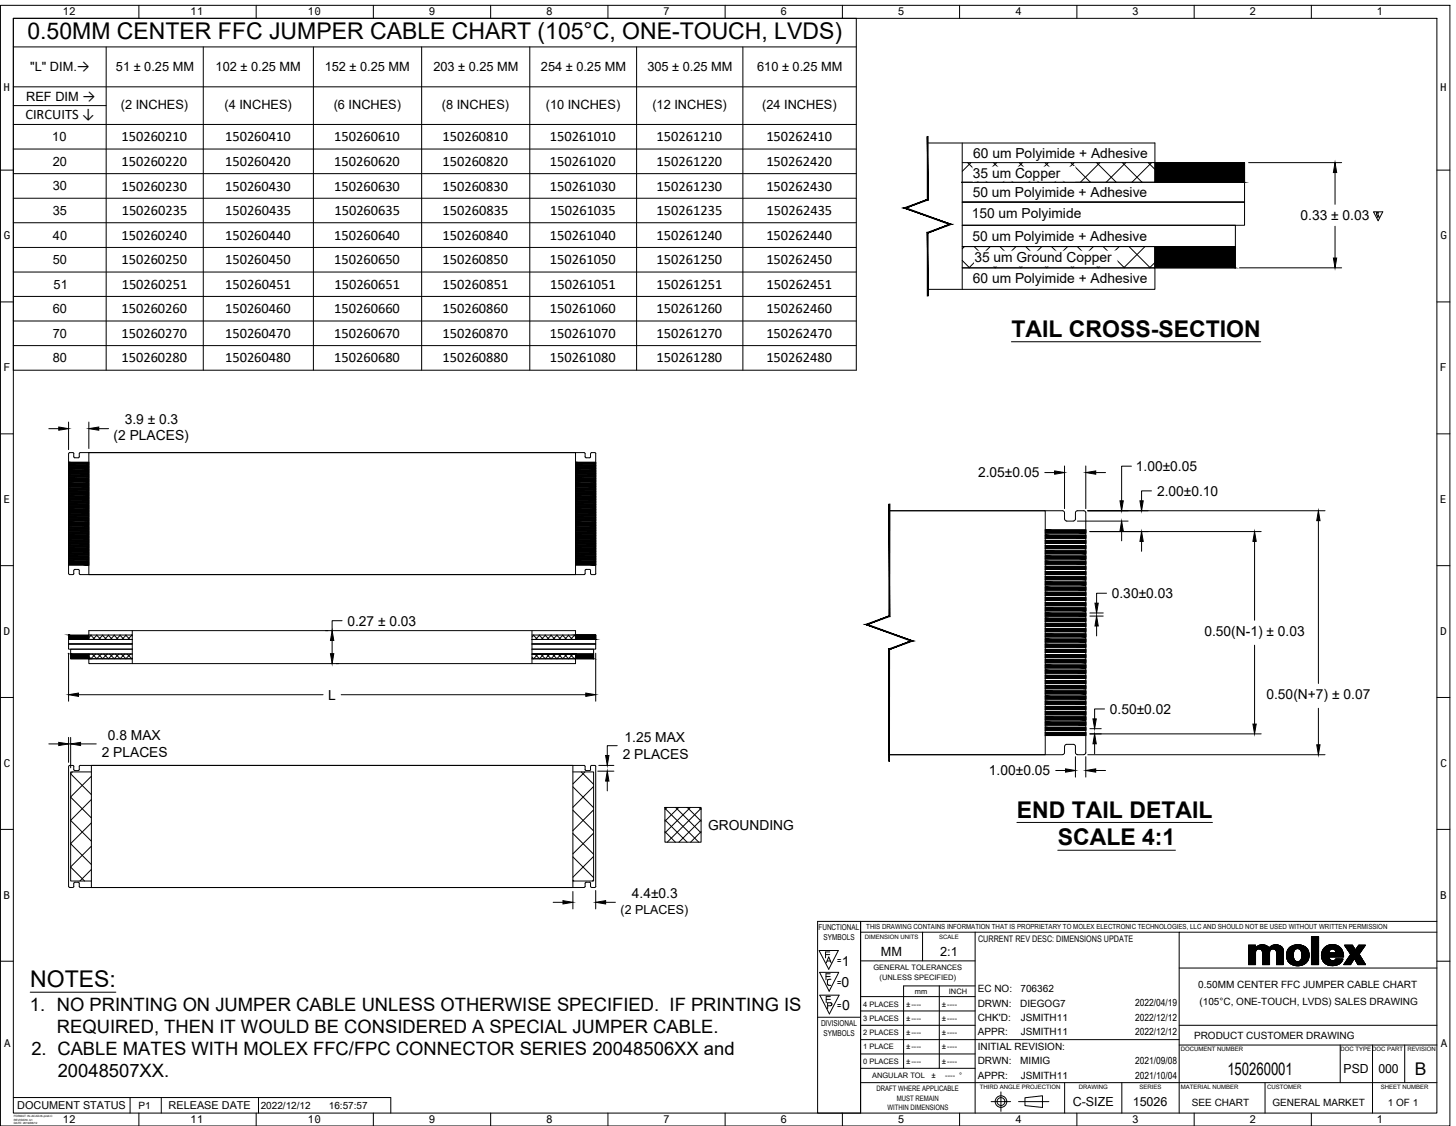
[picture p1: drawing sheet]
<svg xmlns="http://www.w3.org/2000/svg" width="559mm" height="432mm" viewBox="0 0 559 432" stroke-linecap="round" stroke-linejoin="round" font-family="sans-serif">
<defs><g id="words">
<g font-size="8.8">
<text x="10.5" y="14.8">0.50MM CENTER FFC JUMPER CABLE CHART (105°C, ONE-TOUCH, LVDS)</text>
<text x="388.4" y="129.3">TAIL CROSS-SECTION</text>
<text x="390.5" y="313.8">END TAIL DETAIL</text>
<text x="406.2" y="324.4">SCALE 4:1</text>
<text x="11.6" y="378.9">NOTES:</text>
</g>
<g font-size="7.1">
<text x="11.5" y="387.9">1. NO PRINTING ON JUMPER CABLE UNLESS OTHERWISE SPECIFIED. IF PRINTING IS</text>
<text x="21.8" y="396.4">REQUIRED, THEN IT WOULD BE CONSIDERED A SPECIAL JUMPER CABLE.</text>
<text x="12.1" y="404.9">2. CABLE MATES WITH MOLEX FFC/FPC CONNECTOR SERIES 20048506XX and</text>
<text x="22.2" y="413.4">20048507XX.</text>
</g>
<g font-size="6.7">
<text x="471.3" y="412.5">150260001</text>
<text x="543.3" y="412.5">B</text>
</g>
<g font-size="5.5">
<text x="9.7" y="45.9">CIRCUITS ↓</text>
<text x="46.7" y="54.2">150260210</text>
<text x="86.4" y="54.2">150260410</text>
<text x="128.4" y="54.2">150260610</text>
<text x="169.9" y="54.2">150260810</text>
<text x="211.2" y="54.2">150261010</text>
<text x="252.1" y="54.2">150261210</text>
<text x="294.3" y="54.2">150262410</text>
<text x="46.7" y="63.7">150260220</text>
<text x="86.4" y="63.7">150260420</text>
<text x="128.4" y="63.7">150260620</text>
<text x="169.9" y="63.7">150260820</text>
<text x="211.2" y="63.7">150261020</text>
<text x="252.1" y="63.7">150261220</text>
<text x="294.3" y="63.7">150262420</text>
<text x="46.7" y="73.1">150260230</text>
<text x="86.4" y="73.1">150260430</text>
<text x="128.4" y="73.1">150260630</text>
<text x="169.9" y="73.1">150260830</text>
<text x="211.2" y="73.1">150261030</text>
<text x="252.1" y="73.1">150261230</text>
<text x="294.3" y="73.1">150262430</text>
<text x="46.7" y="82.6">150260235</text>
<text x="86.5" y="82.6">150260435</text>
<text x="128.4" y="82.6">150260635</text>
<text x="170" y="82.6">150260835</text>
<text x="211.3" y="82.6">150261035</text>
<text x="252.2" y="82.6">150261235</text>
<text x="294.4" y="82.6">150262435</text>
<text x="46.7" y="92">150260240</text>
<text x="86.4" y="92">150260440</text>
<text x="128.4" y="92">150260640</text>
<text x="169.9" y="92">150260840</text>
<text x="211.2" y="92">150261040</text>
<text x="252.1" y="92">150261240</text>
<text x="294.3" y="92">150262440</text>
<text x="46.7" y="101.4">150260250</text>
<text x="86.4" y="101.4">150260450</text>
<text x="128.4" y="101.4">150260650</text>
<text x="169.9" y="101.4">150260850</text>
<text x="211.2" y="101.4">150261050</text>
<text x="252.1" y="101.4">150261250</text>
<text x="294.3" y="101.4">150262450</text>
<text x="46.7" y="110.8">150260251</text>
<text x="86.5" y="110.8">150260451</text>
<text x="128.4" y="110.8">150260651</text>
<text x="170" y="110.8">150260851</text>
<text x="211.3" y="110.8">150261051</text>
<text x="252.2" y="110.8">150261251</text>
<text x="294.3" y="110.8">150262451</text>
<text x="46.7" y="120.2">150260260</text>
<text x="86.4" y="120.2">150260460</text>
<text x="128.4" y="120.2">150260660</text>
<text x="169.9" y="120.2">150260860</text>
<text x="211.2" y="120.2">150261060</text>
<text x="252.1" y="120.2">150261260</text>
<text x="294.3" y="120.2">150262460</text>
<text x="46.7" y="129.7">150260270</text>
<text x="86.4" y="129.7">150260470</text>
<text x="128.4" y="129.7">150260670</text>
<text x="169.9" y="129.7">150260870</text>
<text x="211.2" y="129.7">150261070</text>
<text x="252.1" y="129.7">150261270</text>
<text x="294.3" y="129.7">150262470</text>
<text x="46.7" y="139.1">150260280</text>
<text x="86.4" y="139.1">150260480</text>
<text x="128.4" y="139.1">150260680</text>
<text x="169.9" y="139.1">150260880</text>
<text x="211.2" y="139.1">150261080</text>
<text x="252.1" y="139.1">150261280</text>
<text x="294.3" y="139.1">150262480</text>
</g>
<g font-size="5.4">
<text x="323.3" y="370.7">1</text>
<text x="323.1" y="378.9">0</text>
<text x="323.4" y="387.7">0</text>
</g>
<g font-size="5.3">
<text x="373.8" y="60.7">60 um Polyimide + Adhesive</text>
<text x="373.6" y="68.1">35 um Copper</text>
<text x="373.5" y="75.7">50 um Polyimide + Adhesive</text>
<text x="373.2" y="83.7">150 um Polyimide</text>
<text x="499.4" y="84.5">0.33 ± 0.03</text>
<text x="373.5" y="92.6">50 um Polyimide + Adhesive</text>
<text x="374.2" y="100.5">35 um Ground Copper</text>
<text x="373.6" y="108.4">60 um Polyimide + Adhesive</text>
<text x="47.9" y="162.7">3.9 ± 0.3</text>
<text x="43.6" y="169">(2 PLACES)</text>
<text x="375.6" y="183.2">2.05±0.05</text>
<text x="436.2" y="180.8">1.00±0.05</text>
<text x="444.3" y="190.3">2.00±0.10</text>
<text x="427" y="229.5">0.30±0.03</text>
<text x="133.4" y="240.1">0.27 ± 0.03</text>
<text x="462.5" y="244.2">0.50(N-1) ± 0.03</text>
<text x="126" y="268.5">L</text>
<text x="486.4" y="268.4">0.50(N+7) ± 0.07</text>
<text x="426.2" y="274">0.50±0.02</text>
<text x="41.4" y="284.2">0.8 MAX</text>
<text x="239.9" y="284.8">1.25 MAX</text>
<text x="39.1" y="290.5">2 PLACES</text>
<text x="239.1" y="291.2">2 PLACES</text>
<text x="379.8" y="297.6">1.00±0.05</text>
<text x="271.9" y="318.5">GROUNDING</text>
<text x="242.7" y="344.7">4.4±0.3</text>
</g>
<g font-size="4.9">
<text x="11.6" y="27.3">&quot;L&quot; DIM.→</text>
<text x="44.5" y="27.4">51 ± 0.25 MM</text>
<text x="82.8" y="27.4">102 ± 0.25 MM</text>
<text x="124.7" y="27.4">152 ± 0.25 MM</text>
<text x="166.5" y="27.4">203 ± 0.25 MM</text>
<text x="207.7" y="27.4">254 ± 0.25 MM</text>
<text x="248.6" y="27.4">305 ± 0.25 MM</text>
<text x="290.8" y="27.4">610 ± 0.25 MM</text>
<text x="10.1" y="38.6">REF DIM →</text>
<text x="46.4" y="41.8">(2 INCHES)</text>
<text x="86.2" y="41.8">(4 INCHES)</text>
<text x="128.1" y="41.8">(6 INCHES)</text>
<text x="169.7" y="41.8">(8 INCHES)</text>
<text x="209.6" y="41.8">(10 INCHES)</text>
<text x="250.5" y="41.8">(12 INCHES)</text>
<text x="292.7" y="41.8">(24 INCHES)</text>
<text x="20.1" y="54.2">10</text>
<text x="20.3" y="63.6">20</text>
<text x="20.2" y="73.1">30</text>
<text x="20.2" y="82.5">35</text>
<text x="20.3" y="92">40</text>
<text x="20.2" y="101.4">50</text>
<text x="20.6" y="110.8">51</text>
<text x="20.3" y="120.2">60</text>
<text x="20.2" y="129.7">70</text>
<text x="20.2" y="139.1">80</text>
<text x="338.3" y="366.8">MM</text>
<text x="361.1" y="366.8">2:1</text>
</g>
<g font-size="4.8">
<text x="238.3" y="350.6">(2 PLACES)</text>
<text x="516" y="411.8">PSD</text>
<text x="529.3" y="411.8">000</text>
<text x="412" y="424.5">C-SIZE</text>
<text x="435" y="424.5">15026</text>
</g>
<g font-size="4.2">
<text x="24.1" y="5.8">12</text>
<text x="73.2" y="5.8">11</text>
<text x="118.2" y="5.8">10</text>
<text x="164.7" y="5.8">9</text>
<text x="209.7" y="5.8">8</text>
<text x="254.7" y="5.8">7</text>
<text x="299.8" y="5.8">6</text>
<text x="344.8" y="5.8">5</text>
<text x="389.8" y="5.8">4</text>
<text x="434.8" y="5.8">3</text>
<text x="479.9" y="5.8">2</text>
<text x="528.8" y="5.8">1</text>
<text x="1.4" y="34.9">H</text>
<text x="553" y="34.9">H</text>
<text x="1.5" y="91.9">G</text>
<text x="553.2" y="91.9">G</text>
<text x="1.3" y="142.4">F</text>
<text x="553" y="142.4">F</text>
<text x="1.3" y="193.1">E</text>
<text x="553" y="193.1">E</text>
<text x="1.4" y="243.6">D</text>
<text x="553" y="243.6">D</text>
<text x="1.5" y="294.3">C</text>
<text x="553.2" y="294.3">C</text>
<text x="1.4" y="344.9">B</text>
<text x="553" y="344.9">B</text>
<text x="1.7" y="401.8">A</text>
<text x="553.3" y="401.8">A</text>
<text x="6.6" y="425.7">DOCUMENT STATUS</text>
<text x="64.8" y="425.7">RELEASE DATE</text>
<text x="24.1" y="430.9">12</text>
<text x="73.2" y="430.9">11</text>
<text x="118.2" y="430.9">10</text>
<text x="164.7" y="430.9">9</text>
<text x="209.7" y="430.9">8</text>
<text x="254.7" y="430.9">7</text>
<text x="299.8" y="430.9">6</text>
<text x="344.8" y="430.9">5</text>
<text x="389.8" y="430.9">4</text>
<text x="434.8" y="430.9">3</text>
<text x="479.9" y="430.9">2</text>
<text x="528.8" y="430.9">1</text>
</g>
<g font-size="3.8">
<text x="321.4" y="370.1">=</text>
<text x="321.4" y="378.4">=</text>
<text x="375.5" y="380.8">EC NO:</text>
<text x="391.9" y="380.8">706362</text>
<text x="460.2" y="379.1">0.50MM CENTER FFC JUMPER CABLE CHART</text>
<text x="321.4" y="387.2">=</text>
<text x="375.5" y="386.3">DRWN:</text>
<text x="391.8" y="386.3">DIEGOG7</text>
<text x="435.9" y="386.3">2022/04/19</text>
<text x="460.6" y="385.8">(105°C, ONE-TOUCH, LVDS) SALES DRAWING</text>
<text x="375.5" y="391.8">CHK'D:</text>
<text x="392" y="391.8">JSMITH11</text>
<text x="435.9" y="391.8">2022/12/12</text>
<text x="375.5" y="397.3">APPR:</text>
<text x="392" y="397.3">JSMITH11</text>
<text x="435.9" y="397.3">2022/12/12</text>
<text x="458.6" y="398.8">PRODUCT CUSTOMER DRAWING</text>
<text x="375.5" y="403">INITIAL REVISION:</text>
<text x="375.5" y="414">APPR:</text>
<text x="375.5" y="408.5">DRWN:</text>
<text x="391.8" y="408.5">MIMIG</text>
<text x="392" y="414">JSMITH11</text>
<text x="435.9" y="408.4">2021/09/08</text>
<text x="435.9" y="413.9">2021/10/04</text>
<text x="53.2" y="425.8">P1</text>
<text x="100.1" y="425.7">2022/12/12</text>
<text x="126.3" y="425.6">16:57:57</text>
<text x="457.8" y="424.5">SEE CHART</text>
<text x="488.7" y="424.5">GENERAL MARKET</text>
<text x="533" y="424.5">1 OF 1</text>
</g>
<text font-size="3.5" x="375.6" y="361.5">CURRENT REV DESC: DIMENSIONS UPDATE</text>
<g font-size="3.1">
<text x="314.3" y="356.9">FUNCTIONAL</text>
<text x="316.3" y="360.9">SYMBOLS</text>
<text x="315.3" y="393.6">DIVISIONAL</text>
<text x="316.3" y="397.6">SYMBOLS</text>
</g>
<g font-size="2.9">
<text x="335.4" y="372.5">GENERAL TOLERANCES</text>
<text x="337.8" y="376.2">(UNLESS SPECIFIED)</text>
<text x="351.3" y="381.5">mm</text>
<text x="364.4" y="381.5">INCH</text>
<text x="331.5" y="386.3">4 PLACES</text>
<text x="348" y="386.3">±----</text>
<text x="361.7" y="386.3">±----</text>
<text x="331.5" y="391.8">3 PLACES</text>
<text x="348" y="391.8">±----</text>
<text x="361.7" y="391.8">±----</text>
<text x="331.5" y="397.3">2 PLACES</text>
<text x="348" y="397.3">±----</text>
<text x="361.7" y="397.3">±----</text>
<text x="331.5" y="402.8">1 PLACE</text>
<text x="348" y="402.8">±----</text>
<text x="361.7" y="402.8">±----</text>
<text x="331.5" y="408.3">0 PLACES</text>
<text x="334.9" y="413.8">ANGULAR TOL</text>
<text x="348" y="408.3">±----</text>
<text x="357.7" y="413.8">±</text>
<text x="361.7" y="408.3">±----</text>
<text x="363" y="413.7">---- °</text>
<text x="336.6" y="418.9">DRAFT WHERE APPLICABLE</text>
<text x="340.8" y="425.8">WITHIN DIMENSIONS</text>
<text x="344.4" y="422.4">MUST REMAIN</text>
</g>
<text font-size="2.7" x="332.7" y="356.7">THIS DRAWING CONTAINS INFORMATION THAT IS PROPRIETARY TO MOLEX ELECTRONIC TECHNOLOGIES, LLC AND SHOULD NOT BE USED WITHOUT WRITTEN PERMISSION</text>
<g font-size="2.3">
<text x="332.1" y="360.2">DIMENSION UNITS</text>
<text x="360.6" y="360.2">SCALE</text>
<text x="453.5" y="403.5">DOCUMENT NUMBER</text>
<text x="514.8" y="403.5">DOC TYPE DOC PART</text>
<text x="540.5" y="403.5">REVISION</text>
<text x="376.3" y="418">THIRD ANGLE PROJECTION</text>
<text x="414.3" y="418">DRAWING</text>
<text x="437.6" y="418">SERIES</text>
<text x="453.5" y="418">MATERIAL NUMBER</text>
<text x="486.6" y="418">CUSTOMER</text>
<text x="530.3" y="418">SHEET NUMBER</text>
</g>
<g font-size="1.1">
<text x="5.2" y="428.7">FORMAT: IN-ACAD-tb-prod-C</text>
<text x="5.2" y="430.1">REVISION: A1</text>
<text x="5.2" y="431.6">DATE: 2019/06/12</text>
</g>
</g></defs>
<!-- layer: DRAWING_VIEW_BOTTOM -->
<g fill="none" stroke="#000" stroke-width=".38">
<path d="M369.2 69.9h74.3M369.5 62.4h74M371.6 62.4l7.5 7.5M372.9 62.4l-3.4 3.4M381.5 62.4l7.5 7.5M382.8 62.4l-7.6 7.5M391.4 62.4l7.5 7.5M392.7 62.4l-7.6 7.5M401.3 62.4l7.6 7.5M402.6 62.4l-7.5 7.5M411.2 62.4l7.6 7.5M412.5 62.4l-7.5 7.5"/>
<path d="M421.1 62.4l7.6 7.5M422.4 62.4l-7.5 7.5M431 62.4l7.6 7.5M432.4 62.4l-7.6 7.5M440.9 62.4l2.6 2.6M442.3 62.4l-7.6 7.5M369.5 100l2.9 2.8M370.4 94.6l-.9 .9M374.1 94.6l8.2 8.2M380.3 94.6l-8.2 8.2M384 94.6l8.2 8.2M390.2 94.6l-8.2 8.2"/>
<path d="M393.9 94.6l8.2 8.2M400.1 94.6l-8.2 8.2M403.8 94.6l8.2 8.2M410 94.6l-8.2 8.2M413.7 94.6l8.2 8.2M419.9 94.6l-8.2 8.2M423.6 94.6l8.2 8.2M429.8 94.6l-8.2 8.2M433.6 94.6l8.1 8.2M439.7 94.6l-8.2 8.2M443.5 94.6v.1M443.5 100.8l-2 2"/>
<path d="M34.1 252l.9 .8M34.1 245.3l.1 .1M34.1 243.7h16.7M34.5 251l-.4 .4M34.8 243.7l1.7 1.7M35.1 243.7l-1 1M35.3 251l1.9 1.8M36.7 251l-1.8 1.8M37 243.7l1.7 1.7M37.3 243.7l-1.7 1.7M37.6 251l1.9 1.8M39 251l-1.9 1.8"/>
<path d="M39.2 243.7l1.8 1.7M39.5 243.7l-1.7 1.7M39.8 251l1.9 1.8M41.2 251l-1.8 1.8M41.5 243.7l1.7 1.7M41.8 243.7l-1.7 1.7M42.1 251l1.8 1.8 1.8-1.8M42.8 245.4h8M43.5 251l-1.9 1.8M43.7 243.7l1.7 1.7M44 243.7l-1.7 1.7M44.3 251l1.8 1.8"/>
<path d="M46 243.7l1.7 1.7M46.3 243.7l-1.7 1.7M46.5 251l1.9 1.8M47.9 251l-1.8 1.8M48.2 243.7l1.7 1.7M48.5 243.7l-1.7 1.7M48.8 251l1.8 1.8M50.2 251l-1.9 1.8M50.5 243.7l.3 .4M50.7 243.7l-1.7 1.7M50.8 252.6l-.3 .2M204.3 245.4h16.7"/>
<path d="M204.3 252.2l.6 .6M204.3 243.7h16.7M204.5 251l-.2 .2M204.8 243.7l1.7 1.7M205.1 243.7l-.8 .8M205.4 251l1.8 1.8M206.7 251l-1.8 1.8M207 243.7l1.7 1.7M207.3 243.7l-1.7 1.7M207.6 251l1.8 1.8 1.8-1.8M209 251l-1.9 1.8M209.3 243.7l1.6 1.7"/>
<path d="M209.5 243.7l-1.6 1.7M209.8 251l1.9 1.8M211.5 243.7l1.7 1.7M211.8 243.7l-1.7 1.7M212 251l1.9 1.8M213.4 251l-1.8 1.8M213.7 243.7l1.7 1.7M214 243.7l-1.7 1.7M214.3 251l1.8 1.8 1.8-1.8M215.7 251l-1.9 1.8M215.9 243.7l1.8 1.7M216.2 243.7l-1.7 1.7"/>
<path d="M216.5 251l1.8 1.8 1.8-1.8M218.2 243.7l1.7 1.7M218.5 243.7l-1.7 1.7M218.8 251l1.8 1.8M220.4 243.7l.6 .6M220.7 243.7l-1.7 1.7M221 251h.1M221 252.4l-.4 .4M18.8 285.5h3.8M26.3 283v9.6M26.3 294.2v46M26.4 294.2l.4-.4h1.4l.1 1.6"/>
<path d="M27.1 283v11.7M27.8 296.3l-.7 .6 8 8.1M28.4 295.4l.4 .4M30.4 295.4v-1.2l.4-.4h193.5l.4 .4v1.2M30.4 295.4l-.4 .4h-1.3M30.9 285.5h6.1M35.1 293.8h184.9v46.8h-184.9zM35.1 296.3h-8v41.8h8M35.1 297.9l-8 8M220 296.3h8v41.8h-8M223.2 296.3l4.8 4.7M224.6 296.3l-4.6 4.6"/>
<path d="M224.7 295.4l.4 .4M226.8 294.2v1.2M226.8 295.4l-.4 .4h-1.3M227.2 293.8h1.2l.4 .4v46l-.4 .4M227.2 293.8l-.4 .4M27.1 314.9l8 7.9M27.1 306l8 7.9M35.1 306.8l-8 8M35.1 315.8l-8 8M220 319.9l8 7.9M220 311l8 7.9M220 302l8 8"/>
<path d="M228 301.9l-8 8M228 310.8l-8 8M228 319.8l-8 7.9M27.1 332.8l5.4 5.3M27.1 323.8l8 8M28.7 338.6l1.5 .1 .3 1.7 .3 .2M28.8 338.6l-.5 .4 .1 1.2-.4 .4M35.1 324.8l-8 7.9M35.1 333.7l-4.4 4.4M220 337.8l.3 .3M220 328.9l8 7.9M225.1 338.6h1.3l.4 .4"/>
<path d="M225.1 338.6l-.3 .2-.1 1.4-.4 .4M226.8 339v1.2M228 328.7l-8 8M228 337.7l-.5 .4M26.4 340.2l.4 .4M26.8 340.6h1.1M30.8 340.6h193.5M226.8 340.2l.4 .4M227.2 340.6h1.2"/>
</g>
<!-- layer: DRAWING_VIEW_TOP -->
<g fill="none" stroke="#000" stroke-width=".38">
<path d="M26.3 174.1v46M26.4 174.1l.4-.4h1.2l.4 .4M28.3 174.1l.1 1.4 .4 .2M30.4 174.1l.4-.4h193.5l.4 .4M30.4 174.1l-.2 1.5-1.5 .1M34.1 173.7h186.9v46.8h-186.9zM34.1 179.4h-7.8v.6h7.8M34.1 178.4h-7.8v.6h7.8M34.1 177.4h-7.8v.6h7.8M221 179.4h7.8v.6h-7.8M221 178.4h7.8v.6h-7.8M221 177.4h7.8v.6h-7.8"/>
<path d="M224.7 174.1v1.2l.4 .4M226.8 174.1v1.2M226.8 175.3l-.4 .4h-1.3M227.2 173.7h1.2l.4 .4M227.2 173.7l-.4 .4M228.8 174.1v46l-.4 .4h-1.2M34.1 199.3h-7.8v.6h7.8M34.1 198.3h-7.8v.6h7.8M34.1 197.3h-7.8v.6h7.8M34.1 196.4h-7.8v.5h7.8M34.1 195.3h-7.8v.6h7.8M34.1 194.4h-7.8v.6h7.8"/>
<path d="M34.1 193.4h-7.8v.5h7.8M34.1 192.3h-7.8v.7h7.8M34.1 191.4h-7.8v.6h7.8M34.1 190.3h-7.8v.7h7.8M34.1 189.4h-7.8v.6h7.8M34.1 188.4h-7.8v.5h7.8M34.1 187.4h-7.8v.6h7.8M34.1 186.4h-7.8v.6h7.8M34.1 185.4h-7.8v.6h7.8M34.1 184.4h-7.8v.6h7.8M34.1 183.4h-7.8v.6h7.8M34.1 182.4h-7.8v.6h7.8"/>
<path d="M34.1 181.4h-7.8v.6h7.8M34.1 180.4h-7.8v.6h7.8M221 199.3h7.8v.6h-7.8M221 198.3h7.8v.6h-7.8M221 197.3h7.8v.6h-7.8M221 196.4h7.8v.5h-7.8M221 195.3h7.8v.6h-7.8M221 194.4h7.8v.6h-7.8M221 193.4h7.8v.5h-7.8M221 192.3h7.8v.7h-7.8M221 191.4h7.8v.6h-7.8M221 190.3h7.8v.7h-7.8"/>
<path d="M221 189.4h7.8v.6h-7.8M221 188.4h7.8v.5h-7.8M221 187.4h7.8v.6h-7.8M221 186.4h7.8v.6h-7.8M221 185.4h7.8v.6h-7.8M221 184.4h7.8v.6h-7.8M221 183.4h7.8v.6h-7.8M221 182.4h7.8v.6h-7.8M221 181.4h7.8v.6h-7.8M221 180.4h7.8v.6h-7.8M408.8 199.2v-2.7l-.8-.5h-66.6h60v93.7h-60h66.6l.6-.3 .2-.6M408.9 199.2l.2 .5 .5 .3"/>
<path d="M409.6 200h2.6M412.2 200l.7-.5 .3-3.3 3-.2 .6 .2 .2 .6v92.1M28.3 219l-.1 1.5h-1.4l-.4-.4M28.7 218.5h1.3l.4 .4M28.8 218.5l-.4 .4M30.4 219v1.1l.4 .4h193.5l.4-.4v-1.1M34.1 216.3h-7.8v.5h7.8M34.1 215.3h-7.8v.6h7.8M34.1 214.3h-7.8v.6h7.8M34.1 213.3h-7.8v.6h7.8M34.1 212.3h-7.8v.6h7.8M34.1 211.3h-7.8v.6h7.8"/>
<path d="M34.1 210.3h-7.8v.6h7.8M34.1 209.3h-7.8v.6h7.8M34.1 208.3h-7.8v.6h7.8M34.1 207.3h-7.8v.6h7.8M34.1 206.3h-7.8v.6h7.8M34.1 205.3h-7.8v.6h7.8M34.1 204.3h-7.8v.6h7.8M34.1 203.3h-7.8v.6h7.8M34.1 202.3h-7.8v.6h7.8M34.1 201.3h-7.8v.6h7.8M34.1 200.3h-7.8v.6h7.8M221 216.3h7.8v.5h-7.8"/>
<path d="M221 215.3h7.8v.6h-7.8M221 214.3h7.8v.6h-7.8M221 213.3h7.8v.6h-7.8M221 212.3h7.8v.6h-7.8M221 211.3h7.8v.6h-7.8M221 210.3h7.8v.6h-7.8M221 209.3h7.8v.6h-7.8M221 208.3h7.8v.6h-7.8M221 207.3h7.8v.6h-7.8M221 206.3h7.8v.6h-7.8M221 205.3h7.8v.6h-7.8M221 204.3h7.8v.6h-7.8"/>
<path d="M221 203.3h7.8v.6h-7.8M221 202.3h7.8v.6h-7.8M221 201.3h7.8v.6h-7.8M221 200.3h7.8v.6h-7.8M225.1 218.5h1.3l.4 .4M225.1 218.5l-.4 .4M226.8 219v1.1M401.4 219.3h15.6v1.2h-15.6M401.4 217.4h15.6v1.1h-15.6M401.4 215.4h15.6v1.1h-15.6M401.4 213.4h15.6v1.2h-15.6M401.4 211.4h15.6v1.2h-15.6"/>
<path d="M401.4 209.4h15.6v1.2h-15.6M401.4 207.4h15.6v1.2h-15.6M401.4 205.4h15.6v1.2h-15.6M401.4 203.4h15.6v1.2h-15.6M226.8 220.1l.4 .4M401.4 239.2h15.6v1.3h-15.6M401.4 237.3h15.6v1.2h-15.6M401.4 235.3h15.6v1.2h-15.6M401.4 233.3h15.6v1.2h-15.6M401.4 231.3h15.6v1.2h-15.6M401.4 229.3h15.6v1.2h-15.6M401.4 227.3h15.6v1.2h-15.6"/>
<path d="M401.4 225.3h15.6v1.2h-15.6M401.4 223.3h15.6v1.2h-15.6M401.4 221.3h15.6v1.2h-15.6M401.4 259.2h15.6v1.2h-15.6M401.4 257.2h15.6v1.2h-15.6M401.4 255.2h15.6v1.2h-15.6M401.4 253.2h15.6v1.2h-15.6M401.4 251.2h15.6v1.2h-15.6M401.4 249.2h15.6v1.2h-15.6M401.4 247.2h15.6v1.2h-15.6M401.4 245.3h15.6v1.1h-15.6M401.4 243.3h15.6v1.1h-15.6"/>
<path d="M401.4 241.2h15.6v1.3h-15.6M401.4 279.1h15.6v1.2h-15.6M401.4 277.1h15.6v1.2h-15.6M401.4 275.1h15.6v1.2h-15.6M401.4 273.1h15.6v1.2h-15.6M401.4 271.1h15.6v1.2h-15.6M401.4 269.1h15.6v1.2h-15.6M401.4 267.1h15.6v1.2h-15.6M401.4 265.1h15.6v1.2h-15.6M401.4 263.2h15.6v1.1h-15.6M401.4 261.2h15.6v1.2h-15.6M401.4 281.1h15.6v1.2h-15.6"/>
<path d="M408.8 286.5v2.4M409.6 285.7h2.6M409.6 285.7l-.5 .2-.2 .6M412.2 285.7l.7 .5 .1 2.7M413 288.8l.5 .8 2.7 .1 .6-.3 .2-.6"/>
</g>
<g fill="#000" stroke="#000" stroke-width=".38">
<path d="M26.3 179.4l7.8 .6v-.6zM26.3 179.4l7.8 .6h-7.8z"/>
<path d="M26.3 178.4l7.8 .6v-.6zM26.3 178.4l7.8 .6h-7.8z"/>
<path d="M26.3 177.4l7.8 .6v-.6zM26.3 177.4l7.8 .6h-7.8z"/>
<path d="M221 179.4l7.8 .6v-.6zM221 179.4l7.8 .6h-7.8z"/>
<path d="M221 178.4l7.8 .6v-.6zM221 178.4l7.8 .6h-7.8z"/>
<path d="M221 177.4l7.8 .6v-.6zM221 177.4l7.8 .6h-7.8z"/>
<path d="M26.3 199.3l7.8 .6v-.6zM26.3 199.3l7.8 .6h-7.8z"/>
<path d="M26.3 198.3l7.8 .6v-.6zM26.3 198.3l7.8 .6h-7.8z"/>
<path d="M26.3 197.3l7.8 .6v-.6zM26.3 197.3l7.8 .6h-7.8z"/>
<path d="M26.3 196.4l7.8 .5v-.5zM26.3 196.4l7.8 .5h-7.8z"/>
<path d="M26.3 195.3l7.8 .6v-.6zM26.3 195.3l7.8 .6h-7.8z"/>
<path d="M26.3 194.4l7.8 .6v-.6zM26.3 194.4l7.8 .6h-7.8z"/>
<path d="M26.3 193.4l7.8 .5v-.5zM26.3 193.4l7.8 .5h-7.8z"/>
<path d="M26.3 192.3l7.8 .7v-.7zM26.3 192.3l7.8 .7h-7.8z"/>
<path d="M26.3 191.4l7.8 .6v-.6zM26.3 191.4l7.8 .6h-7.8z"/>
<path d="M26.3 190.3l7.8 .7v-.7zM26.3 190.3l7.8 .7h-7.8z"/>
<path d="M26.3 189.4l7.8 .6v-.6zM26.3 189.4l7.8 .6h-7.8z"/>
<path d="M26.3 188.4l7.8 .5v-.5zM26.3 188.4l7.8 .5h-7.8z"/>
<path d="M26.3 187.4l7.8 .6v-.6zM26.3 187.4l7.8 .6h-7.8z"/>
<path d="M26.3 186.4l7.8 .6v-.6zM26.3 186.4l7.8 .6h-7.8z"/>
<path d="M26.3 185.4l7.8 .6v-.6zM26.3 185.4l7.8 .6h-7.8z"/>
<path d="M26.3 184.4l7.8 .6v-.6zM26.3 184.4l7.8 .6h-7.8z"/>
<path d="M26.3 183.4l7.8 .6v-.6zM26.3 183.4l7.8 .6h-7.8z"/>
<path d="M26.3 182.4l7.8 .6v-.6zM26.3 182.4l7.8 .6h-7.8z"/>
<path d="M26.3 181.4l7.8 .6v-.6zM26.3 181.4l7.8 .6h-7.8z"/>
<path d="M26.3 180.4l7.8 .6v-.6zM26.3 180.4l7.8 .6h-7.8z"/>
<path d="M221 199.3l7.8 .6v-.6zM221 199.3l7.8 .6h-7.8z"/>
<path d="M221 198.3l7.8 .6v-.6zM221 198.3l7.8 .6h-7.8z"/>
<path d="M221 197.3l7.8 .6v-.6zM221 197.3l7.8 .6h-7.8z"/>
<path d="M221 196.4l7.8 .5v-.5zM221 196.4l7.8 .5h-7.8z"/>
<path d="M221 195.3l7.8 .6v-.6zM221 195.3l7.8 .6h-7.8z"/>
<path d="M221 194.4l7.8 .6v-.6zM221 194.4l7.8 .6h-7.8z"/>
<path d="M221 193.4l7.8 .5v-.5zM221 193.4l7.8 .5h-7.8z"/>
<path d="M221 192.3l7.8 .7v-.7zM221 192.3l7.8 .7h-7.8z"/>
<path d="M221 191.4l7.8 .6v-.6zM221 191.4l7.8 .6h-7.8z"/>
<path d="M221 190.3l7.8 .7v-.7zM221 190.3l7.8 .7h-7.8z"/>
<path d="M221 189.4l7.8 .6v-.6zM221 189.4l7.8 .6h-7.8z"/>
<path d="M221 188.4l7.8 .5v-.5zM221 188.4l7.8 .5h-7.8z"/>
<path d="M221 187.4l7.8 .6v-.6zM221 187.4l7.8 .6h-7.8z"/>
<path d="M221 186.4l7.8 .6v-.6zM221 186.4l7.8 .6h-7.8z"/>
<path d="M221 185.4l7.8 .6v-.6zM221 185.4l7.8 .6h-7.8z"/>
<path d="M221 184.4l7.8 .6v-.6zM221 184.4l7.8 .6h-7.8z"/>
<path d="M221 183.4l7.8 .6v-.6zM221 183.4l7.8 .6h-7.8z"/>
<path d="M221 182.4l7.8 .6v-.6zM221 182.4l7.8 .6h-7.8z"/>
<path d="M221 181.4l7.8 .6v-.6zM221 181.4l7.8 .6h-7.8z"/>
<path d="M221 180.4l7.8 .6v-.6zM221 180.4l7.8 .6h-7.8z"/>
<path d="M26.3 216.3l7.8 .5v-.5zM26.3 216.3l7.8 .5h-7.8z"/>
<path d="M26.3 215.3l7.8 .6v-.6zM26.3 215.3l7.8 .6h-7.8z"/>
<path d="M26.3 214.3l7.8 .6v-.6zM26.3 214.3l7.8 .6h-7.8z"/>
<path d="M26.3 213.3l7.8 .6v-.6zM26.3 213.3l7.8 .6h-7.8z"/>
<path d="M26.3 212.3l7.8 .6v-.6zM26.3 212.3l7.8 .6h-7.8z"/>
<path d="M26.3 211.3l7.8 .6v-.6zM26.3 211.3l7.8 .6h-7.8z"/>
<path d="M26.3 210.3l7.8 .6v-.6zM26.3 210.3l7.8 .6h-7.8z"/>
<path d="M26.3 209.3l7.8 .6v-.6zM26.3 209.3l7.8 .6h-7.8z"/>
<path d="M26.3 208.3l7.8 .6v-.6zM26.3 208.3l7.8 .6h-7.8z"/>
<path d="M26.3 207.3l7.8 .6v-.6zM26.3 207.3l7.8 .6h-7.8z"/>
<path d="M26.3 206.3l7.8 .6v-.6zM26.3 206.3l7.8 .6h-7.8z"/>
<path d="M26.3 205.3l7.8 .6v-.6zM26.3 205.3l7.8 .6h-7.8z"/>
<path d="M26.3 204.3l7.8 .6v-.6zM26.3 204.3l7.8 .6h-7.8z"/>
<path d="M26.3 203.3l7.8 .6v-.6zM26.3 203.3l7.8 .6h-7.8z"/>
<path d="M26.3 202.3l7.8 .6v-.6zM26.3 202.3l7.8 .6h-7.8z"/>
<path d="M26.3 201.3l7.8 .6v-.6zM26.3 201.3l7.8 .6h-7.8z"/>
<path d="M26.3 200.3l7.8 .6v-.6zM26.3 200.3l7.8 .6h-7.8z"/>
<path d="M221 216.3l7.8 .5v-.5zM221 216.3l7.8 .5h-7.8z"/>
<path d="M221 215.3l7.8 .6v-.6zM221 215.3l7.8 .6h-7.8z"/>
<path d="M221 214.3l7.8 .6v-.6zM221 214.3l7.8 .6h-7.8z"/>
<path d="M221 213.3l7.8 .6v-.6zM221 213.3l7.8 .6h-7.8z"/>
<path d="M221 212.3l7.8 .6v-.6zM221 212.3l7.8 .6h-7.8z"/>
<path d="M221 211.3l7.8 .6v-.6zM221 211.3l7.8 .6h-7.8z"/>
<path d="M221 210.3l7.8 .6v-.6zM221 210.3l7.8 .6h-7.8z"/>
<path d="M221 209.3l7.8 .6v-.6zM221 209.3l7.8 .6h-7.8z"/>
<path d="M221 208.3l7.8 .6v-.6zM221 208.3l7.8 .6h-7.8z"/>
<path d="M221 207.3l7.8 .6v-.6zM221 207.3l7.8 .6h-7.8z"/>
<path d="M221 206.3l7.8 .6v-.6zM221 206.3l7.8 .6h-7.8z"/>
<path d="M221 205.3l7.8 .6v-.6zM221 205.3l7.8 .6h-7.8z"/>
<path d="M221 204.3l7.8 .6v-.6zM221 204.3l7.8 .6h-7.8z"/>
<path d="M221 203.3l7.8 .6v-.6zM221 203.3l7.8 .6h-7.8z"/>
<path d="M221 202.3l7.8 .6v-.6zM221 202.3l7.8 .6h-7.8z"/>
<path d="M221 201.3l7.8 .6v-.6zM221 201.3l7.8 .6h-7.8z"/>
<path d="M221 200.3l7.8 .6v-.6zM221 200.3l7.8 .6h-7.8z"/>
<path d="M401.4 219.3l15.6 1.2v-1.2zM401.4 219.3l15.6 1.2h-15.6z"/>
<path d="M401.4 217.4l15.6 1.1v-1.1zM401.4 217.4l15.6 1.1h-15.6z"/>
<path d="M401.4 215.4l15.6 1.1v-1.1zM401.4 215.4l15.6 1.1h-15.6z"/>
<path d="M401.4 213.4l15.6 1.2v-1.2zM401.4 213.4l15.6 1.2h-15.6z"/>
<path d="M401.4 211.4l15.6 1.2v-1.2zM401.4 211.4l15.6 1.2h-15.6z"/>
<path d="M401.4 209.4l15.6 1.2v-1.2zM401.4 209.4l15.6 1.2h-15.6z"/>
<path d="M401.4 207.4l15.6 1.2v-1.2zM401.4 207.4l15.6 1.2h-15.6z"/>
<path d="M401.4 205.4l15.6 1.2v-1.2zM401.4 205.4l15.6 1.2h-15.6z"/>
<path d="M401.4 203.4l15.6 1.2v-1.2zM401.4 203.4l15.6 1.2h-15.6z"/>
<path d="M401.4 239.2l15.6 1.3v-1.3zM401.4 239.2l15.6 1.3h-15.6z"/>
<path d="M401.4 237.3l15.6 1.2v-1.2zM401.4 237.3l15.6 1.2h-15.6z"/>
<path d="M401.4 235.3l15.6 1.2v-1.2zM401.4 235.3l15.6 1.2h-15.6z"/>
<path d="M401.4 233.3l15.6 1.2v-1.2zM401.4 233.3l15.6 1.2h-15.6z"/>
<path d="M401.4 231.3l15.6 1.2v-1.2zM401.4 231.3l15.6 1.2h-15.6z"/>
<path d="M401.4 229.3l15.6 1.2v-1.2zM401.4 229.3l15.6 1.2h-15.6z"/>
<path d="M401.4 227.3l15.6 1.2v-1.2zM401.4 227.3l15.6 1.2h-15.6z"/>
<path d="M401.4 225.3l15.6 1.2v-1.2zM401.4 225.3l15.6 1.2h-15.6z"/>
<path d="M401.4 223.3l15.6 1.2v-1.2zM401.4 223.3l15.6 1.2h-15.6z"/>
<path d="M401.4 221.3l15.6 1.2v-1.2zM401.4 221.3l15.6 1.2h-15.6z"/>
<path d="M401.4 259.2l15.6 1.2v-1.2zM401.4 259.2l15.6 1.2h-15.6z"/>
<path d="M401.4 257.2l15.6 1.2v-1.2zM401.4 257.2l15.6 1.2h-15.6z"/>
<path d="M401.4 255.2l15.6 1.2v-1.2zM401.4 255.2l15.6 1.2h-15.6z"/>
<path d="M401.4 253.2l15.6 1.2v-1.2zM401.4 253.2l15.6 1.2h-15.6z"/>
<path d="M401.4 251.2l15.6 1.2v-1.2zM401.4 251.2l15.6 1.2h-15.6z"/>
<path d="M401.4 249.2l15.6 1.2v-1.2zM401.4 249.2l15.6 1.2h-15.6z"/>
<path d="M401.4 247.2l15.6 1.2v-1.2zM401.4 247.2l15.6 1.2h-15.6z"/>
<path d="M401.4 245.3l15.6 1.1v-1.1zM401.4 245.3l15.6 1.1h-15.6z"/>
<path d="M401.4 243.3l15.6 1.1v-1.1zM401.4 243.3l15.6 1.1h-15.6z"/>
<path d="M401.4 241.2l15.6 1.3v-1.3zM401.4 241.2l15.6 1.3h-15.6z"/>
<path d="M401.4 279.1l15.6 1.2v-1.2zM401.4 279.1l15.6 1.2h-15.6z"/>
<path d="M401.4 277.1l15.6 1.2v-1.2zM401.4 277.1l15.6 1.2h-15.6z"/>
<path d="M401.4 275.1l15.6 1.2v-1.2zM401.4 275.1l15.6 1.2h-15.6z"/>
<path d="M401.4 273.1l15.6 1.2v-1.2zM401.4 273.1l15.6 1.2h-15.6z"/>
<path d="M401.4 271.1l15.6 1.2v-1.2zM401.4 271.1l15.6 1.2h-15.6z"/>
<path d="M401.4 269.1l15.6 1.2v-1.2zM401.4 269.1l15.6 1.2h-15.6z"/>
<path d="M401.4 267.1l15.6 1.2v-1.2zM401.4 267.1l15.6 1.2h-15.6z"/>
<path d="M401.4 265.1l15.6 1.2v-1.2zM401.4 265.1l15.6 1.2h-15.6z"/>
<path d="M401.4 263.2l15.6 1.1v-1.1zM401.4 263.2l15.6 1.1h-15.6z"/>
<path d="M401.4 261.2l15.6 1.2v-1.2zM401.4 261.2l15.6 1.2h-15.6z"/>
<path d="M401.4 281.1l15.6 1.2v-1.2zM401.4 281.1l15.6 1.2h-15.6z"/>
</g>
<!-- layer: 0 -->
<g fill="none" stroke="#000" stroke-width=".38">
<path d="M5.1 7h323.7v135.1h-323.7zM5.1 18h323.7M40.8 18v124.1M78.1 18v124.1M120.4 18v124.1M161.9 18v124.1M203.5 18v124.1M244.5 18v124.1M285.3 18v124.1M5.1 33.3h323.7M5.1 47.8h323.7M5.1 57.2h323.7"/>
<path d="M5.1 40.5h35.7M356.1 54.9h87.4v7.5h34.4h-34.4M369.5 54.9v56.2M5.1 66.6h323.7M5.1 76.1h323.7M369.2 69.9h108.7v7.7h-108.4M369.5 77.6h108.4v8.9h-108.4h104.9v8.1h-104.9h74v8.2h-74h74v8.3h-87.4M369.5 77.6h108.4M443.5 62.4h34.4v7.5v-7.5M443.5 62.4v7.5h34.4M5.1 85.5h323.7M5.1 95h323.7"/>
<path d="M443.5 94.6h30.9v8.2h-30.9zM5.1 104.4h323.7M5.1 113.8h323.7M5.1 123.2h323.7M5.1 132.6h323.7M408.8 178.8v16.4M417 178.8v16.4M434.5 178.9h-3.8v13.3M401.2 181.4h3.8M413.8 200h19.4M417.7 196h91.1M420.8 181.4h3.8"/>
<path d="M442.2 188.4h-3.8v3.8M506.3 199.8v62.5M418.5 204h65.8M430.7 203.8v3.8M438.4 207.8v3.8M481.8 207.8v30.3M418.5 236.4h5.2M418.5 235.3h5.2M424.9 227.7h-3.8v3.8M26.3 243.7v1.7v-1.7M26.3 245.4h16.5M26.3 247.2h24.5"/>
<path d="M26.3 250.7v18.4M27.1 251h7v1.8h-7zM50.8 247.2h-24.5v1.9h24.5h-23.7v1.9h23.7h-16.7v1.8h16.7h-16.7v1.9h186.9v-1.9h-16.7h16.7v-1.8h-16.7h23.7v-1.9h-23.7h24.5v-1.9h-24.5M50.8 245.4h-24.5v1.8h24.5M50.8 242v12.7M204.3 245.4h24.5v1.8h-24.5M204.3 247.2h24.5M204.3 242v12.7M221 243.7h7.8h-7.8v-1.7h-186.9v3.4M221 243.7h7.8v1.7v-1.7M221 251h7v1.8h-7zM221 243.7v1.7h7.8"/>
<path d="M228.8 250.7v18.4M421.1 240.3v3.8M481.8 247.6v30.3M30.1 266.6h94M131 266.6h94M418.5 279.7h4.4M424.2 272.1h-3.8v3.8M506.3 271.8v14M229.6 296h6.2M230 293.8h5.8M233.2 299.8v3.7M237 286.2h-3.8v3.8"/>
<path d="M405.4 295.7h3.8M413 290.4v7.9M417 290.4v7.9M417.7 289.7h91.1M418.5 281.7h65.8M420.4 285.5v3.8M420.8 295.7h3.8M255.4 309.9h13.8v13.3h-13.8zM255.4 319.2l4 4M255.4 314.7l8.5 8.5M255.4 310.2l13 13M256.2 309.9l-.8 .8"/>
<path d="M259.5 309.9l9.7 9.8M260.6 309.9l-5.2 5.3M263.9 309.9l5.3 5.3M265.1 309.9l-9.7 9.8M268.4 309.9l.8 .8M269.2 310.2l-13 13M269.2 314.7l-8.5 8.5M269.2 319.2l-4 4M212.4 346.3h3.8M220 342.2v6.6M228.8 341.8v7M232.6 346.3h3.7"/>
</g>
<g fill="#000" stroke="#000" stroke-width=".38">
<path d="M405 180.7l3.8 .7-3.8 .6zM417 181.4l3.8-.7v1.3zM430.1 192.2h1.3l-.7 3.8zM437.8 192.2h1.2l-.6 3.8zM506.3 196l.6 3.8h-1.2zM430.7 200l.7 3.8h-1.3zM438.4 204l.6 3.8h-1.2zM481.8 204l.6 3.8h-1.2zM420.5 231.5h1.3l-.7 3.8zM421.1 236.4l.7 3.9h-1.3zM26.3 266.6l3.8-.6v1.3zM225 266l3.8 .6-3.8 .7z"/>
<path d="M419.7 275.9h1.3l-.6 3.8zM481.2 277.9h1.2l-.6 3.8zM233.2 296l.6 3.8h-1.2zM232.6 290h1.2l-.6 3.8zM409.2 295.1l3.8 .6-3.8 .6zM420.4 281.7l.6 3.8h-1.3zM417 295.7l3.8-.6v1.2zM505.7 285.8h1.2l-.6 3.9zM216.2 345.7l3.8 .6-3.8 .6zM228.8 346.3l3.8-.6v1.2z"/>
<path d="M356.1 52.4l.3 24.4v-24.4zM356.1 52.4l.3 24.4-.3-.2zM348 79.8l8.4-3-.3-.2zM347.1 79.8l9-3.2-8.1 3.2zM347.1 79.8l18.3 6.3-17.4-6.3zM347.1 79.8l18.3 6.3h-.9zM356.4 89.4l9-3.3h-.9zM356.1 89.2l8.4-3.1-8.1 3.3zM356.1 89.2l.3 24.4v-24.2zM356.1 89.2l.3 24.4h-.3z"/>
<path d="M443.5 62.4l34.4 7.5v-7.5zM443.5 62.4l34.4 7.5h-34.4z"/>
<path d="M443.5 94.6l30.9 8.2v-8.2zM443.5 94.6l30.9 8.2h-30.9z"/>
<path d="M341.4 193.5l.3 43.1 .1-43.1zM341.4 193.5l.3 43.1-.3-.2zM333.2 239.7l8.5-3.1-.3-.2zM332.4 239.7l9-3.3-8.2 3.3zM332.4 239.7l18.2 6.3-17.4-6.3zM332.4 239.7l18.2 6.3h-.8zM341.6 249.3l9-3.3h-.8zM341.3 249.1l8.5-3.1-8.2 3.3zM341.3 249.1l.3 43.1v-42.9zM341.3 249.1l.3 43.1h-.3z"/>
<path d="M26.3 243.7l7.8 1.7v-1.7zM26.3 243.7l7.8 1.7h-7.8z"/>
<path d="M27.1 251l7 1.8v-1.8zM27.1 251l7 1.8h-7z"/>
<path d="M221 251l7 1.8v-1.8zM221 251l7 1.8h-7z"/>
<path d="M221 243.7l7.8 1.7v-1.7zM221 243.7l7.8 1.7h-7.8z"/>
</g>
<!-- layer: 256 -->
<g fill="none" stroke="#000" stroke-width=".38">
<path d="M.2 2h556.6v430.2h-556.6zM5.1 7h546.7v420.2h-546.7zM53.3 2v5M98.4 2v5M143.4 2v5M188.4 2v5M233.5 2v5M278.5 2v5M323.5 2v5M368.5 2v5M413.6 2v5M458.6 2v5"/>
<path d="M503.6 2v5M.2 65.3h4.9M551.8 65.3h5M.2 115.9h4.9M551.8 115.9h5M.2 166.5h4.9M551.8 166.5h5M.2 217.1h4.9M551.8 217.1h5M.2 267.7h4.9M551.8 267.7h5M.2 318.3h4.9"/>
<path d="M551.8 318.3h5M330.5 357.8h122.3M354.3 357.8v11M374.5 357.8v69.4M503.6 359.5h2.8M503.6 359.5v10.7M503.6 359.6l.2-.1-.2 .2M503.7 359.5l-.1 .1M504 359.5l-.4 .3M504.1 359.5l-.5 .4M504.1 359.5l-.5 .5M504.3 359.5l-.7 .7 .8-.7"/>
<path d="M504.5 359.5l-.9 .9M504.6 359.5l-1 .9M504.7 359.5l-1.1 1M504.8 359.5l-1.2 1.1M505.1 359.5l-1.5 1.5M505.2 359.5l-1.6 1.6M505.3 359.5l-1.7 1.7M505.4 359.5l-1.8 1.7M505.6 359.5l-2 1.9M505.7 359.5l-2.1 2M505.8 359.5l-2.2 2.1M505.9 359.5l-2.3 2.3"/>
<path d="M506.1 359.5l-2.5 2.5M506.3 359.5l-2.7 2.6M506.4 359.5v10.7M506.4 359.5l-2.8 2.8M506.4 359.7l-2.8 2.8M506.4 359.8l-2.8 2.8M506.4 360l-2.8 2.7M551.8 357.8h-99v69.4M551.8 353.6h-221.3v73.6M.2 368.9h4.9M330.5 368.8h44M360.7 378.4v31.6"/>
<path d="M374.5 378.4h-27.5v31.6M452.8 371.5h99M479.5 365.2l2.4-2.4-2.4 2.5M479.6 362.8l-.1 .1M479.8 362.8l-.3 .3 .3-.3M480 362.8l-.5 .4M480.1 362.8l-.6 .5M480.1 362.8l-.6 .6M480.2 362.8l-.7 .7M480.4 362.8l-.9 .9M480.6 362.8l-1.1 1.1M480.7 362.8l-1.2 1.2"/>
<path d="M480.8 362.8l-1.3 1.2M481 362.8l-1.5 1.3M481.1 362.8l-1.6 1.6M481.2 362.8l-1.7 1.7M481.4 362.8l-1.9 1.9M481.4 370.2l.8-.7-.7 .7M481.5 362.8l-2 2M481.6 362.8l-2.1 2M481.7 362.8l-2.2 2.1M481.8 362.8l-2.3 2.2M481.8 362.8l-2.3 2.3M482.2 365.5a1.33 1.33 0 0 1 1.3-1.3 1.33 1.33 0 0 1 1.3 1.3"/>
<path d="M482.2 362.8v1a3.4 3.4 0 0 1 5.2-.1 3.5 3.5 0 0 1 4.9-.2M482.2 362.8h-2.7v7.4M482.2 365.5v4.7h-2.7M482.2 362.8l-2.7 2.7M482.2 362.9l-2.7 2.7M482.2 363l-2.7 2.7M482.2 363.1l-2.7 2.7M482.2 363.2l-2.7 2.8M482.2 363.4l-2.7 2.7M482.2 363.5l-2.7 2.8M482.2 363.7l-2.7 2.7M482.2 365.3l-2.7 2.7"/>
<path d="M482.2 365.4l-2.7 2.7M482.2 365.5l-2.7 2.9M482.2 365.7l-2.7 2.7M482.2 365.8l-2.7 2.8M482.2 366l-2.7 2.7M482.2 366.1l-2.7 2.8M482.2 366.3l-2.7 2.6M482.2 366.5l-2.7 2.7M482.2 366.4l-2.7 2.6M482.2 366.6l-2.7 2.8M482.2 366.8l-2.7 2.7M482.2 366.9l-2.7 2.8"/>
<path d="M482.2 367.1l-2.7 2.7M482.2 367.2l-2.7 2.6M482.2 367.3l-2.7 2.7M482.2 367.4l-2.7 2.8M482.2 367.6l-2.6 2.6M482.2 367.7l-2.6 2.5M482.2 367.9l-2.4 2.3 2.4-2.2M482.2 368.1l-2.1 2.1M482.2 368.3l-1.9 1.9M482.2 368.4l-1.8 1.8M482.2 368.6l-1.7 1.6M482.2 368.8l-1.5 1.4"/>
<path d="M482.2 368.9l-1.4 1.3M482.2 368.9l-1.3 1.3M482.2 369.1l-1.1 1.1M482.2 369.2l-1 1M482.2 369.3l-1 .9M482.2 369.7l-.6 .5M482.2 369.8l-.5 .4M482.2 369.9l-.3 .3M482.2 370l-.2 .2M482.2 370.1l-.2 .1M482.2 365.1l-2.7 2.8M482.3 364.8l-2.8 3"/>
<path d="M482.8 363.2l-3.3 3.3M483 363.1l-3.5 3.5M483.4 362.9l-3.9 3.9M483.5 364.2l1.7-1.6-1.5 1.6M483.8 362.7l-4.3 4.3 4.2-4.2M484 362.7l-4.5 4.5M484 364.3l1.6-1.6-1.6 1.6M484 362.7l-4.5 4.6M484.2 362.6l-4.7 4.7M484.2 364.4l1.7-1.6-1.6 1.6M484.3 362.6l-4.8 4.8M484.4 362.6l-4.9 5"/>
<path d="M484.5 362.6l-5 5M484.7 362.6l-1.9 1.8M484.8 362.6l-1.7 1.7M484.8 368.3l2.8-2.8v4.7h-2.8M484.8 365.5v4.7M484.8 362.6l-1.6 1.6M484.8 369.1l2.8-2.8-2.8 2.9M485 362.6l-1.6 1.6M485.4 362.6l-1.6 1.7M485.4 370.2l2.2-2.1-2.1 2.1M485.5 362.7l-1.6 1.6M485.7 362.7l-1.6 1.6"/>
<path d="M486 362.8l-1.6 1.7M486.1 362.9l-1.7 1.6 1.8-1.6M486.2 362.9l-1.7 1.7M486.3 363l-1.8 1.7M486.4 363l-1.8 1.8 1.9-1.7M486.5 363.1l-1.8 1.9M486.6 363.1l-1.8 2M486.7 363.2l-1.9 1.9M486.7 363.2l-1.9 2M486.8 363.3l-2 2 2-2M486.9 363.4l-2.1 2M486.9 363.4l-2.1 2.1"/>
<path d="M487 363.4l-2.2 2.3M487.1 363.5l-2.3 2.4M487.2 363.6l-2.4 2.3 2.4-2.3M487.3 363.7l-2.5 2.5M487.6 365.4l-2.8 2.7M487.6 365.4l-2.8 2.8M487.6 365.6l-2.8 2.8M487.6 365.7l-2.8 2.8M487.6 365.9l-2.8 2.7M487.6 366l-2.8 2.8M487.6 366.2l-2.8 2.7M487.6 366.2l-2.8 2.8"/>
<path d="M487.6 366.5l-2.8 2.8M487.6 366.7l-2.8 2.8 2.8-2.6M487.6 367l-2.8 2.7M487.6 367l-2.8 2.8M487.6 367.1l-2.8 2.9M487.6 367.3l-2.8 2.8M487.6 367.5l-2.8 2.7M487.6 367.7l-2.6 2.5M487.6 367.8l-2.5 2.4M487.6 367.9l-2.3 2.3M487.6 368.3l-2 1.9M487.6 368.5l-1.8 1.7"/>
<path d="M487.6 368.6l-1.7 1.6M487.6 368.7l-1.5 1.5M487.6 368.9l-1.4 1.3M487.6 369.1l-1.1 1.1M487.6 369.3l-1 .9M487.6 369.5l-.8 .7M487.6 369.5l-.7 .7M487.6 369.7l-.6 .5M487.6 369.8l-.6 .4M487.6 369.8l-.5 .4M487.6 369.9l-.3 .3M487.6 370.1l-.2 .1"/>
<path d="M487.6 365.5a1.33 1.33 0 0 1 1.3-1.3 1.33 1.33 0 0 1 1.4 1.3M487.6 365.1l-2.8 2.9M487.7 365l-2.9 2.8M487.8 364.8l-3 2.9M488 363.2l-3.2 3.2M488.2 363.1l-3.4 3.4M488.4 363l-3.6 3.6M488.6 362.9l-3.8 3.8M488.8 364.2l1.6-1.6-1.5 1.6M488.9 362.8l-4.1 4M489 362.7l-4.2 4.2M489.1 364.2l1.6-1.5-1.5 1.6"/>
<path d="M489.1 362.7l-4.3 4.3M489.4 362.6l-4.6 4.6M489.4 364.3l1.5-1.5-1.4 1.5M489.5 362.6l-4.7 4.7M489.7 362.6l-4.9 4.8 4.8-4.8M489.8 362.6l-5 5M490.1 362.6l-2 1.8M490.2 370.2h2.6M490.2 365.5v4.7M490.2 362.6l-1.7 1.7M490.2 365.3l1.9-1.9-1.9 2M490.2 365.8l2.2-2.1-2.2 2.3"/>
<path d="M490.2 367.1l2.6-2.6-2.6 2.7M490.2 367.9l2.6-2.6-2.6 2.8M490.3 362.6l-1.6 1.6M490.3 370.2l2.5-2.4-2.3 2.4M490.5 362.6l-1.5 1.6M490.7 370.2l2.1-2.1-2 2.1M490.8 362.7l-1.5 1.6M490.9 362.7l-1.5 1.6M491.1 362.8l-1.6 1.6M491.2 362.8l-1.6 1.6M491.2 362.9l-1.5 1.6M491.4 362.9l-1.6 1.6 1.7-1.5"/>
<path d="M491.5 363l-1.6 1.7M491.7 363.1l-1.7 1.6M491.8 370.2l1-1-.9 1M491.8 363.1l-1.7 1.8M491.9 363.2l-1.8 1.8M492 363.3l-1.9 1.8M492 363.3l-1.8 1.8M492.1 363.4l-1.9 1.8M492.3 363.5l.5 1.2M492.3 363.5l-2.1 2M492.3 363.6l-2.1 2.1M492.5 363.8l-2.3 2.4"/>
<path d="M492.6 363.9l-2.4 2.4M492.6 364l-2.4 2.4M492.6 364l-2.4 2.5M492.7 364.1l-2.5 2.6 2.6-2.4M492.8 364.3l-2.6 2.6M492.8 364.4l-2.6 2.6M492.8 364.6l-2.6 2.7M492.8 364.8v5.4M492.8 364.8l-2.6 2.6M492.8 364.9l-2.6 2.6M492.8 365l-2.6 2.7M492.8 365.2l-2.6 2.6"/>
<path d="M492.8 365.6l-2.6 2.6M492.8 365.7l-2.6 2.6M492.8 365.8l-2.6 2.7M492.8 366l-2.6 2.6M492.8 366.1l-2.6 2.6M492.8 366.2l-2.6 2.7M492.8 366.4l-2.6 2.6M492.8 366.5l-2.6 2.6M492.8 366.6l-2.6 2.7M492.8 366.8l-2.6 2.6M492.8 366.9l-2.6 2.6M492.8 367l-2.6 2.7"/>
<path d="M492.8 367.2l-2.6 2.6M492.8 367.3l-2.6 2.6M492.8 367.4l-2.6 2.7M492.8 367.6l-2.6 2.6M492.8 367.7l-2.5 2.5M492.8 368l-2.2 2.2M492.8 368.4l-1.8 1.8M492.8 368.6l-1.6 1.6M492.8 368.8l-1.4 1.4M492.8 368.9l-1.3 1.3M492.8 369l-1.2 1.2 1.2-1.1M492.8 369.4l-.8 .8 .8-.7"/>
<path d="M492.8 369.6l-.6 .6M492.8 369.7l-.5 .5M492.8 369.8l-.5 .4M492.8 369.8l-.4 .4M492.8 369.9l-.3 .3M492.8 370l-.2 .2M492.8 370.2h.1M492.8 370.1l-.1 .1M494.6 368.8a4.9 4.9 0 0 0 6.6 1M494.9 369.2l1.8-1.8-1.7 1.9M495.3 363.5l-.5 .6M495.3 369.7l1.7-1.6-1.6 1.7"/>
<path d="M495.5 369.8l1.5-1.5-1.4 1.6M495.9 363.2l-1.4 1.3M496 363.1l-1.5 1.6M496.2 363.1l-1.8 1.8M496.4 363l-2.1 2.1M496.5 362.9l-2.2 2.3M496.7 362.9l-2.5 2.4M496.7 366.4l-2.2 2.2M496.7 366.5l-2.2 2.1M496.7 366.5l-2.2 2.2M496.7 366.9l-2.1 1.9M496.7 367l-2 2"/>
<path d="M496.7 365.9l-2.3 2.4M496.7 366.1l-2.3 2.4M496.7 367l-2 2.1M496.7 367.2l-1.9 1.9M496.7 367.3l-1.9 1.9M496.7 365.7l-2.4 2.5M496.7 365.9l-2.4 2.3M496.8 365.5l-2.6 2.6 2.6-2.5M496.8 367.6l-1.8 1.8M496.8 367.7l-1.8 1.7M496.8 367.7l-1.7 1.8M496.9 365.3l-2.7 2.7"/>
<path d="M496.9 367.9l-1.7 1.7M496.9 362.8l-2.7 2.8M496.9 368l-1.6 1.6M496.9 368.1l-1.6 1.6M497 365l-2.8 2.8 2.7-2.7M497 364.8l-2.8 2.9M497.1 368.4l-1.4 1.5 1.5-1.4M497.2 362.7l-3.1 3.1M497.2 368.6l-1.4 1.4M497.2 368.7l-1.3 1.3 1.4-1.3M497.3 362.7l-3.2 3.2M497.3 368.7l-1.3 1.4"/>
<path d="M497.4 364.4a1.64 1.64 0 0 1 1.8-.1 1.64 1.64 0 0 1 .8 1.7 2.3 2.3 0 0 1-1.7 3.1 2.49 2.49 0 0 1-1.5-3.6zM497.4 362.7l-3.3 3.3M497.5 362.6l-3.4 3.5M497.5 368.9l-1.4 1.2M497.6 368.9l-1.3 1.3M497.6 362.6l-3.6 3.6M497.6 368.9l-1.3 1.4 1.5-1.3M497.7 362.6l-3.7 3.7M497.8 362.6l-3.8 3.8M497.8 369l-1.3 1.3 1.4-1.2M497.9 362.6l-3.9 3.9M498 369.1l-1.3 1.3"/>
<path d="M498.1 369.1l-1.4 1.3 1.4-1.3M498.1 362.6l-4.1 4.1M498.1 364.1l1.4-1.4-1.3 1.4M498.2 362.6l-4.2 4.1M498.2 369.1l-1.3 1.4M498.3 369.1l-1.4 1.4M498.4 362.6l-4.4 4.3M498.5 362.6l-4.5 4.4 4.6-4.4M498.6 364.1l1.3-1.3-1.3 1.3M498.6 369.1l-1.6 1.4 1.4-1.4M498.6 362.6l-4.5 4.6M498.7 369.1l-1.5 1.5"/>
<path d="M498.7 362.6l-4.6 4.7M498.8 369l-1.5 1.6M499 362.6l-4.9 4.7M499.1 362.6l-5 5M499.2 362.6l-5 5M499.2 370.6l3.5-3.6-3.6 3.6M499.2 368.8l-1.8 1.8 1.6-1.7M499.3 362.6l-1.7 1.7M499.4 362.7l-1.5 1.4M499.4 362.7l-1.4 1.4M499.6 368.3l3-2.9-3.1 3.2M499.7 362.7l-1.4 1.4"/>
<path d="M499.7 362.8l-1.3 1.3M499.7 365.2l1.8-1.5-1.7 1.7M499.8 362.8l-1.3 1.3M499.9 365.9l2-1.9-2 1.9M499.9 367.4l2.5-2.5-2.5 2.7M500 366.3l2-2.1-2 2.3M500 362.9l-1.3 1.2 1.4-1.2M500.2 362.9l-1.3 1.3M500.3 362.9l-1.3 1.4 1.4-1.3M500.5 363l-1.3 1.3M500.6 363.1l-1.4 1.3M500.7 363.1l-1.4 1.4 1.5-1.4"/>
<path d="M500.8 363.2l-1.4 1.4M500.9 363.2l-1.5 1.4M500.9 363.2l-1.4 1.5M501 363.3l-1.5 1.4M501.1 363.3l-1.5 1.5M501.1 363.4l-1.5 1.4M501.1 363.4l-1.4 1.6 1.5-1.6M501.2 363.4a4.1 4.1 0 0 1 1.1 5.4M501.2 363.4a4.5 4.5 0 0 0-7.2 2.9l.6 2.5M501.3 363.4l-1.6 1.7M501.6 363.7l-1.7 1.9M501.7 363.8l-1.8 1.9"/>
<path d="M501.8 363.9l-1.9 1.9M501.9 364l-1.9 2.1M502 364.2l-2 2M502.1 369l-.9 .8M502.2 364.4l-2.2 2.1M502.2 364.4l-2.2 2.2M502.2 364.5l-2.2 2.2M502.2 368.8l-1.2 1.2M502.2 368.8l-1 1M502.3 364.6l-2.3 2.4 2.3-2.3M502.4 364.8l-2.5 2.5M502.4 368.4l-1.8 1.8"/>
<path d="M502.4 368.3l-1.9 2M502.5 365.1l-2.7 2.7M502.5 365.2l-2.8 2.8M502.5 368.1l-2.2 2.2M502.5 365.3l-2.8 2.8M502.5 368l-2.3 2.4M502.6 365.5l-5.1 5.1M502.6 367.8l-2.7 2.7M502.6 367.9l-2.6 2.5M502.6 367.6l-2.8 2.9M502.7 365.7l-5.1 4.9M502.7 365.8l-4.9 4.8"/>
<path d="M502.7 367.5l-3 3M502.7 366.1l-4.7 4.6M502.7 366.2l-4.4 4.5M502.7 367.2l-3.4 3.4M502.7 367.3l-3.3 3.3M502.8 366.4l-4.4 4.3 4.4-4.2M502.8 366.5l-4.2 4.2M502.8 366.7l-4 4 4-3.9M503.6 370.2h2.8M503.6 360.7l1.3-1.2-1.3 1.3M503.6 366.2l2.8-2.8-2.8 2.8M503.6 368.7l2.8-2.8-2.8 3"/>
<path d="M503.6 369l2.8-2.7-2.8 2.8M506.4 360.1l-2.8 2.8M506.4 360.2l-2.8 2.7M506.4 360.3l-2.8 2.8M506.4 360.5l-2.8 2.8M506.4 360.7l-2.8 2.7M506.4 360.8l-2.8 2.7M506.4 360.9l-2.8 2.8M506.4 361l-2.8 2.7M506.4 361.1l-2.8 2.8M506.4 361.3l-2.8 2.8M506.4 361.5l-2.8 2.7 2.8-2.6"/>
<path d="M506.4 361.7l-2.8 2.8M506.4 361.8l-2.8 2.7M506.4 361.9l-2.8 2.8M506.4 362.1l-2.8 2.8M506.4 362.3l-2.8 2.7M506.4 362.6l-2.8 2.7 2.8-2.9-2.8 2.7M506.4 362.7l-2.8 2.7M506.4 362.8l-2.8 2.8M506.4 362.9l-2.8 2.8M506.4 363.1l-2.8 2.7M506.4 363.2l-2.8 2.7M506.4 363.3l-2.8 2.8"/>
<path d="M506.4 363.6l-2.8 2.9M506.4 363.8l-2.8 2.7M506.4 363.9l-2.8 2.7M506.4 364l-2.8 2.7M506.4 364.1l-2.8 2.8M506.4 364.3l-2.8 2.7M506.4 364.4l-2.8 2.9M506.4 364.6l-2.8 2.7M506.4 364.7l-2.8 2.7M506.4 364.8l-2.8 2.7M506.4 364.9l-2.8 2.8M506.4 365.1l-2.8 2.7 2.8-2.7"/>
<path d="M506.4 365.2l-2.8 2.9M506.4 365.4l-2.8 2.7 2.8-2.6M506.4 365.6l-2.8 2.7M506.4 365.7l-2.8 2.8M506.4 365.9l-2.8 2.7M506.4 366.2l-2.8 2.7M506.4 366.5l-2.8 2.8M506.4 366.7l-2.8 2.8M506.4 366.8l-2.8 2.9M506.4 367l-2.8 2.8M506.4 367.1l-2.8 2.7M506.4 367.2l-2.8 2.7"/>
<path d="M506.4 367.3l-2.8 2.8M506.4 367.5l-2.8 2.7M506.4 367.6l-2.6 2.6M506.4 367.7l-2.5 2.5M506.4 367.8l-2.4 2.4M506.4 367.9l-2.3 2.3M506.4 368l-2.3 2.2M506.4 368.1l-2.2 2.1M506.4 368.2l-2.1 2M506.4 368.4l-1.9 1.8 1.9-1.8-1.7 1.8M506.4 368.6l-1.6 1.6M506.4 368.7l-1.5 1.5"/>
<path d="M506.4 368.9l-1.4 1.3M506.4 369.1l-1.2 1.1M506.4 369.2l-1 1M506.4 369.3l-.9 .9M506.4 369.4l-.8 .8M506.4 369.5l-.7 .7M506.4 369.6l-.6 .6M506.4 369.7l-.6 .5M506.4 369.8l-.3 .4M506.4 370l-.2 .2M506.4 370.1l-.1 .1M507.5 366.1l3.5-3.5-3.5 3.6"/>
<path d="M507.9 364.9l-.4 1.3M508 368.7a4.7 4.7 0 0 0 6.2 1.3M508.9 369.8l1.7-1.7-1.6 1.7M509.4 363.1l-1.4 1.4M509.6 363l-1.6 1.7M509.8 362.9l-1.9 1.9M509.8 370.3l1.6-1.6-1.5 1.6M509.9 362.9l-2.1 2a4.3 4.3 0 0 1 7.6-.4M510.1 362.8l-2.4 2.3M510.3 362.7l-2.6 2.7M510.4 365.4l-2.7 2.7 2.7-2.5M510.4 365.7l-2.6 2.6"/>
<path d="M510.4 367.3l-2 2M510.4 367.4l-2 1.9M510.4 367.6l-1.8 1.9M510.5 362.7l-2.9 2.8M510.5 365.1l-2.8 2.9 2.7-2.7M510.5 365.7l-2.7 2.7M510.5 367.7l-1.8 1.9M510.5 367.9l-1.7 1.8M510.5 367.8l-1.8 1.8M510.5 364.9l-2.9 2.9 5.1-5.2-5.1 5.1M510.6 368l-1.8 1.7M510.7 362.6l-3.1 3.1"/>
<path d="M510.7 365.7l-2.8 2.9 2.9-2.9M510.7 364.7a1.33 1.33 0 0 1 1.6-.4 1.33 1.33 0 0 1 .8 1.4h-2.7zM510.8 362.6l-3.3 3.3M510.8 368.3l-1.8 1.5M510.9 362.6l-3.4 3.4M510.9 368.4l-1.6 1.6M510.9 365.7l-2.9 3M511 368.4l-1.7 1.6M511 368.5l-1.6 1.6M511.1 365.7l-3.1 3M511.1 368.6l-1.6 1.6M511.2 365.7l-3.2 3.1 3.3-3.1"/>
<path d="M511.2 368.6l-1.6 1.6M511.2 370.6l2.6-2.5-2.5 2.5M511.2 362.6l-3.7 3.7M511.3 365.7l-3.2 3.2M511.3 368.7l-1.6 1.6M511.4 362.6l-4 3.9M511.4 364.3l1.5-1.6-1.7 1.6M511.5 362.5l-4.1 4.1M511.5 365.7l-3.3 3.3M511.6 362.5l-4.2 4.2M511.6 365.7l-3.4 3.4M511.6 368.7l-1.6 1.7"/>
<path d="M511.6 370.6l2.6-2.5-2.5 2.5M511.7 365.7l-3.4 3.5M511.8 362.5l-4.4 4.3M511.8 368.7l-1.7 1.7M511.9 362.6l-4.5 4.3M511.9 365.7l-3.6 3.5M511.9 368.7l-1.7 1.7M511.9 362.6l-4.4 4.5 .5 1.6M511.9 367.3l3.2-3.2-2.9 3.2M512 368.7l-1.7 1.8 1.8-1.8M512.1 365.7l-1.6 1.6M512.1 362.6l-4.6 4.5v-.9"/>
<path d="M512.2 362.6l-4.7 4.7M512.2 368.7l-1.8 1.8M512.2 365.7l-1.6 1.6M512.3 362.6l-4.8 4.7M512.3 362.6l-4.8 4.8 4.9-4.8M512.3 365.7l-1.5 1.6M512.4 367.3l2.8-2.9-2.7 2.9M512.5 362.6l-4.9 5M512.5 365.7l-1.6 1.6M512.6 368.5l-2.1 2M512.7 365.7l-1.7 1.6M512.8 368.3l.2-.2-1.1 .6"/>
<path d="M512.8 362.7l-1.7 1.7M512.8 367.3l2.6-2.7-2.5 2.7M512.9 365.7l-1.6 1.6M512.9 368.1h2.9l-.4 .9-1.2 1M513 362.7l-1.5 1.6M513.1 362.8l-1.5 1.4M513.1 368.1l-2.5 2.5 2.7-2.5M513.1 362.8l-1.4 1.4M513.3 370.4l2.3-2.3-2.2 2.3M513.3 362.9l-1.4 1.4M513.4 368.1l-2.5 2.5M513.4 362.9l-1.4 1.4"/>
<path d="M513.5 362.9l-1.3 1.4M513.5 368.1l-2.5 2.5M513.5 368.1l-2.5 2.5 2.6-2.5M513.7 363l-1.3 1.4M513.7 367.3l2-2-1.9 2M513.8 363.1l-1.4 1.3M513.9 363.1l-1.4 1.4M514 363.1l-1.3 1.5M514.1 368.1l-2.7 2.5M514.2 363.2l-1.5 1.5M514.3 363.4l-1.5 1.4M514.4 363.4l-1.5 1.5"/>
<path d="M514.4 363.4l-1.4 1.6M514.4 368.1l-2.6 2.5M514.5 363.5l-1.5 1.6M514.5 368.1l-2.5 2.5M514.6 363.6l-1.6 1.6M514.6 368.1l-2.5 2.5M514.6 363.7l-1.6 1.6M514.7 363.7l-1.7 1.7M514.7 368.1l-2.5 2.5M514.8 363.8l-1.8 1.7M514.9 363.8l-1.9 1.8M514.9 363.9l-3.5 3.4"/>
<path d="M514.9 363.9l-3.3 3.4M514.9 368.1l-2.6 2.5M514.9 364l-3.2 3.3M515 367.3l.9-1-.8 1M515 368.1l-2.5 2.5M515 364.1l-3.1 3.2M515.1 368.1l-2.5 2.5M515.2 368.1l-2.5 2.5M515.2 368.1l-2.4 2.4M515.3 369.1l-.7 .7M515.4 364.6l-2.7 2.7M515.4 364.6l.6 2.6"/>
<path d="M515.4 368.1l-2.5 2.4M515.5 364.8l-2.5 2.5M515.5 364.9l-2.4 2.4 2.4-2.4M515.5 368.1l-2.3 2.3M515.5 368.7l-1.4 1.4M515.6 365.1l-2.2 2.2M515.6 368.5l-1.6 1.7M515.6 365.1l-2.1 2.2M515.6 365.2l-2 2.1M515.7 368.4l-1.9 1.8M515.7 365.4l-1.9 1.9M515.7 368.3l-2 2"/>
<path d="M515.7 365.5l-1.7 1.8M515.8 365.6l-1.6 1.7 1.6-1.6M515.8 365.8l-1.4 1.5M515.9 366l-1.3 1.3M515.9 366.1l-1.2 1.2M515.9 366.2l-1.1 1.1M516 367.3l-5.6-.1 .3 .9 1.1 .6M516 366.5l-.8 .8M516 366.7l-.6 .6M516 366.8l-.5 .5M516 366.9l-.4 .4M516 367.1l-.2 .2"/>
<path d="M516 367.2l-.1 .1M516 370.2h2.7M516.5 362.8h-.1M516.6 362.8l-.2 .1M516.6 362.8l-.1 .1M516.8 362.8l-.2 .2M516.9 362.8l-.3 .3M517.1 362.8l-.5 .4M517.2 362.8l-.5 .4M517.3 362.8l-.6 .5M517.4 362.8l-.6 .6M517.5 368.1l5.3-5.3-5.5 5.6"/>
<path d="M517.6 362.8l-.8 .7M517.8 362.8l-.9 .8M517.9 362.8l-.9 .9M518 362.8l-1 .9M518 365.2l1.8-1.8-1.7 1.9M518.2 362.8l-1.1 1 1.1-1M518.2 365.5l1.8-1.8-1.8 1.8M518.4 362.8l-1.2 1.2M518.6 362.8l-1.3 1.3M518.7 370.2l1.4-2.4 1.4 2.4M518.7 362.8l-1.4 1.4M518.7 366.2l-2.7 4"/>
<path d="M518.7 370.2h-.1M518.8 362.8l-1.4 1.4 1.5-1.4M518.8 370l-.3 .2M519.1 362.8l-1.6 1.6 1.7-1.6M519.1 369.5l-.7 .7M519.3 369.2l-1 1M519.3 362.8l-1.7 1.7 1.8-1.7M519.4 362.8h-3.1l2.4 3.4M519.4 362.8l1.1 1.8M519.4 362.9l-1.8 1.7M519.4 362.9l-1.7 1.8M519.5 363l-1.8 1.8"/>
<path d="M519.6 363.1l-1.8 1.8M519.6 368.8l-1.5 1.4M519.6 363.2l-1.7 1.9M519.7 363.3l-1.8 1.8 1.9-1.7M519.9 363.6l-1.8 1.7M519.9 363.7l-1.7 1.7M520 368.1l-2.2 2.1 2.1-1.9M520 363.8l-1.7 1.8M520.1 363.9l-1.8 1.7M520.1 364l-1.7 1.7 1.7-1.7M520.1 364l-1.7 1.8M520.2 364.1l-1.7 1.8"/>
<path d="M520.2 364.2l-1.7 1.7 1.8-1.6M520.3 364.3l-1.7 1.8M520.4 364.5l-1.7 1.7M520.5 368.5l1.8-1.8-1.8 1.8M521.2 369.7l1.8-1.8-1.8 1.8M521.8 362.8h2.6l-2.5 3.4 2.5 4h-2.9M521.8 362.8l-1.3 1.8M521.8 362.8l-.1 .1M521.9 362.8l-.4 .3M522 366.2l-1.8 1.8M522 362.8l-.7 .6M522 366.3l-1.7 1.8"/>
<path d="M522.1 362.8l-1 .9M522.1 366.5l-1.8 1.7M522.1 366.5l-1.7 1.9 1.8-1.7M522.1 370.2l1.4-1.4-1.3 1.4M522.2 362.8l-1.3 1.2M522.2 365.9l-2.1 2M522.3 362.8l-1.6 1.5M522.3 366.8l-1.7 1.9M522.4 362.8l-4 3.9M522.4 365.6l-4.7 4.6M522.4 366.9l-1.8 1.8M522.5 362.8l-4.5 4.5"/>
<path d="M522.5 367.2l-1.8 1.5M522.6 362.8l-4.8 4.8M522.6 365.3l-4.9 4.9M522.6 367.3l-1.8 1.7M522.7 362.8l-5 5M522.7 367.5l-1.8 1.7M522.7 370.2l1.1-1-1 1M522.8 367.6l-1.8 1.8M522.8 365l-5.2 5.2M522.9 367.7l-1.8 1.8M522.9 367.8l-1.8 1.7 1.8-1.7M523 368l-1.7 1.8"/>
<path d="M523.1 362.8l-6.2 6.1M523.1 368.1l-1.8 1.8 1.9-1.8-1.7 2.1M523.2 362.8l-6.5 6.4M523.2 364.4l-5.8 5.8M523.3 362.8l-6.9 6.9M523.3 368.4l-1.8 1.8M523.3 368.5l-1.7 1.7M523.4 368.5l-1.7 1.7M523.4 362.8l-7.2 7.2M523.5 368.7l-1.7 1.5M523.5 368.7l-1.6 1.5M523.5 368.8l-1.5 1.4"/>
<path d="M523.5 362.8l-7.5 7.4M523.5 370.2l.6-.5-.4 .5M523.6 363.8l-6.4 6.4M523.6 368.9l-1.3 1.3M523.7 369l-1.3 1.2M523.7 369l-1.2 1.2M523.7 362.8l-7.6 7.4M523.7 369.1l-1.1 1.1M523.7 369.2l-1.1 1M523.8 362.8l-7.5 7.4M523.8 363.5l-6.7 6.7M523.8 369.3l-.9 .9"/>
<path d="M523.8 370.2l.4-.3-.3 .3M523.9 369.4l-.9 .8M523.9 369.4l-.8 .8M524 362.8l-7.6 7.4M524 369.5l-.6 .7M524 363.2l-7 7M524 369.7l-.5 .5M524.1 362.8l-7.5 7.4M524.2 370.2h.1M524.2 362.8l-7.4 7.4M524.3 362.9l-7.4 7.3M524.3 370l-.2 .2"/>
<path d="M524.3 362.8l-7.5 7.4M551.8 368.9h5M330.5 393.5h44M330.5 382.5h44M330.5 388h44M330.5 399h122.3M452.8 393.5h99M330.5 415.5h221.3M330.5 404.5h44M330.5 410h44M384.4 419.1v7.5M408.9 415.5v11.7"/>
<path d="M430.8 415.5v11.7M452.8 401.1h99M485.8 415.5v11.7M514.7 401.1v14.4M527.1 401.1v26.1M539.5 401.1v14.4M5.1 421.2h145v6M50 421.2v6M53.3 427.2v5M61.9 421.2v6M98.4 427.2v5M99.3 421.2v6"/>
<path d="M143.4 427.2v5M188.4 427.2v5M233.5 427.2v5M278.5 427.2v5M323.5 427.2v5M368.5 427.2v5M380.6 422.8h7.5M391.2 422.8h11.6M393.6 421.3l6.7-.7v4.4l-6.7-.7zM413.6 427.2v5M458.6 427.2v5M503.6 427.2v5"/>
<circle cx="384.4" cy="422.8" r="2.22"/>
<circle cx="384.4" cy="422.8" r="1.5"/>
</g>
<!-- layer: 253 -->
<g fill="none" stroke="#000" stroke-width=".38">
<path d="M527.5 81.3h3.5l-1.7 3.4zM528.7 82.1h.7M528.8 83.5l.5-1.1 .4 1.1M529 83.2h.5M529.4 81.5h-.7v1.1M314 353.6h16.5v73.6h-16.5zM314.5 364.8h7.4l-3.6 7.2zM314.7 373.2h7.4l-3.7 7.2zM317 366.4h1.6M317.2 374.8h1.6M317.3 369.5l1-2.3 .9 2.3M317.6 368.8h1.3"/>
<path d="M318.6 365.4h-1.6v2.2M318.8 373.7h-1.6v2.4M319.1 375.8l-1.1 .2-.2 .6v1.3l1.3 .3M314 390.4h16.5M314.8 381.9h7.4l-3.7 7.2zM317.3 383.6h1.6M317.8 386h1.1a.57 .57 0 0 0 .6-.6 .57 .57 0 0 0-.6-.5h-1.1v2.3M318.9 382.5h-1.6v2.3"/>
</g>
<!-- layer: Notes and Details -->
<path d="M388.4 131.2h95.8M390.5 315.7h75.1M406.2 326.3h45.2M11.6 380.8h32.9" fill="none" stroke="#000" stroke-width=".38"/>
<!-- layer: Dimension -->
<path d="M479.5 62.4h35.7M512.7 66.2v12.2M512.7 86.8v12.2M476 102.8h39.2M18.8 164.5h3.8M26.3 162v10.6M34.1 162v10.1M37.9 164.5h3.8M131.4 238.2h-3.8v3.8M125 242h1M127.6 245.8v5.1M129.1 254.7h1" fill="none" stroke="#000" stroke-width=".38"/>
<path d="M512.7 62.4l.6 3.8h-1.2zM512.1 99h1.2l-.6 3.8zM22.6 163.9l3.7 .6-3.7 .6zM34.1 164.5l3.8-.6v1.2zM126.9 250.9h1.3l-.6 3.8zM127.6 242l.6 3.8h-1.3z" fill="#000" stroke="#000" stroke-width=".38"/>
<!-- layer: DRAWING_VIEW_BOTTOM -->
<path d="M22.6 284.9l3.7 .6-3.7 .6zM27.1 285.5l3.8-.6v1.2z" fill="#000" stroke="#000" stroke-width=".38"/>
<!-- layer: 0 -->
<g fill="#fff" stroke="#fff" stroke-width=".38">
<path d="M373.6 64.1v5.3l39.2-5.3zM373.6 69.4l39.2-5.3v5.3z"/>
<path d="M374.2 96.4v5.7l54.8-5.7zM374.2 102.1l54.8-5.7v5.7z"/>
</g>
<use href="#words"/>
</svg>
